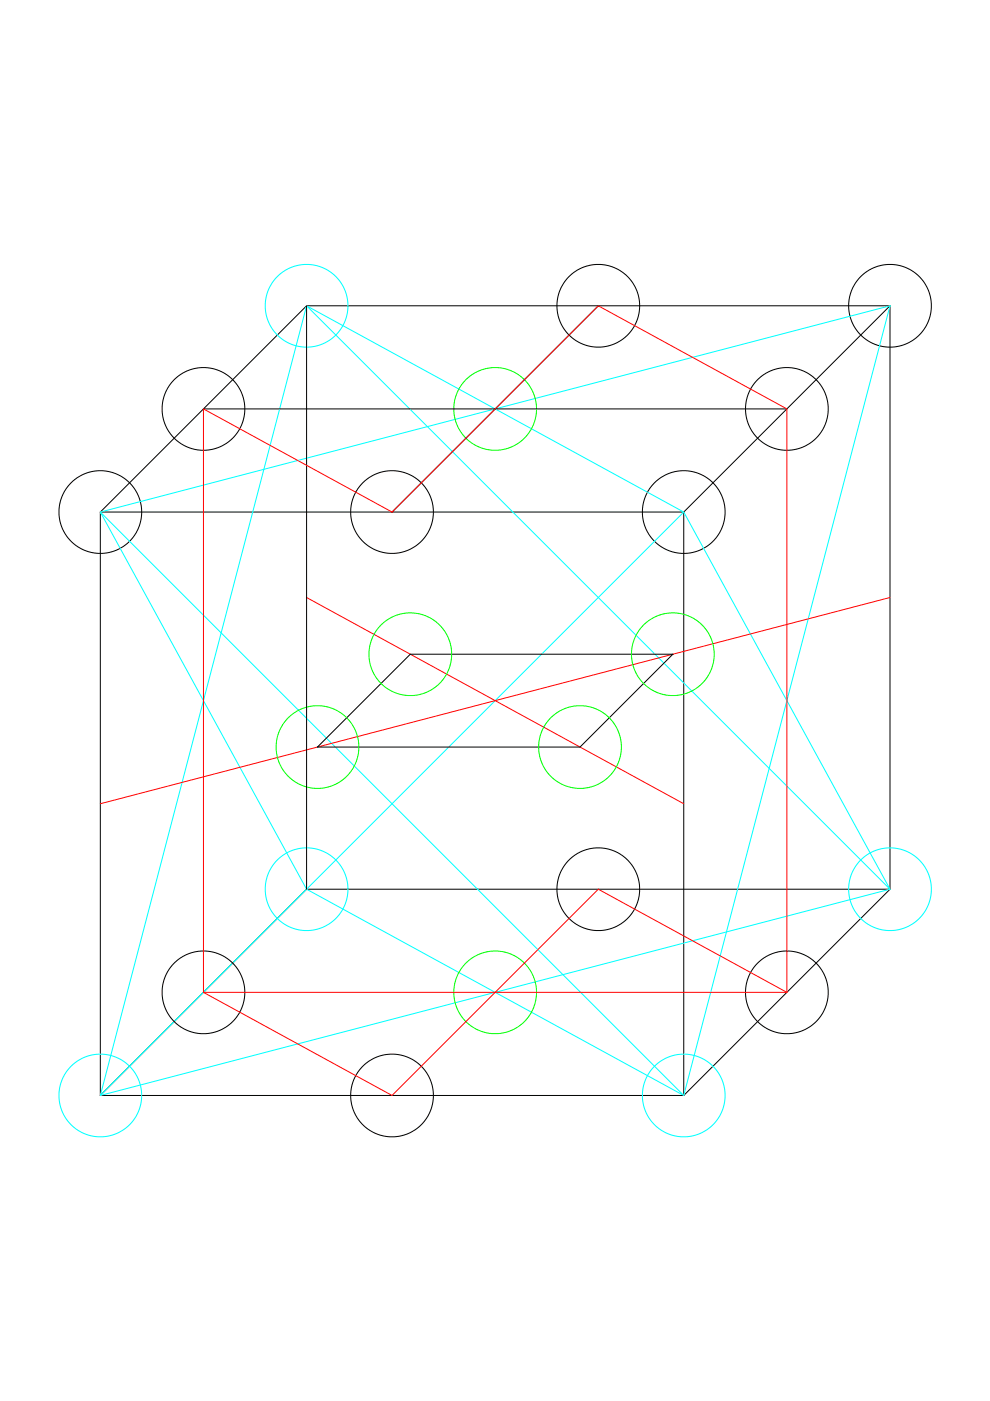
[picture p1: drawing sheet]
<svg xmlns="http://www.w3.org/2000/svg" width="210mm" height="297mm" viewBox="0 0 210 297" stroke-linecap="round" stroke-linejoin="round" font-family="sans-serif">
<g fill="none" stroke="#000" stroke-width=".21">
<path d="M65 64.8h123.7M65 64.8l-43.7 43.8M65 64.8v123.7M126.9 64.8l-43.8 43.8M188.7 64.8l-43.7 43.8M188.7 64.8v123.7M43.1 86.7h123.7M21.3 108.6h123.7M21.3 108.6v123.7M145 108.6v123.7M67.3 158.4l19.7-19.7h55.7l-19.7 19.7zM65 188.5l-43.7 43.8"/>
<path d="M65 188.5h123.7M188.7 188.5l-43.7 43.8M21.3 232.3h123.7"/>
<circle cx="126.8" cy="64.8" r="8.8"/>
<circle cx="188.7" cy="64.8" r="8.8"/>
<circle cx="43.1" cy="86.7" r="8.8"/>
<circle cx="166.8" cy="86.7" r="8.8"/>
<circle cx="21.3" cy="108.6" r="8.8"/>
<circle cx="83.1" cy="108.6" r="8.8"/>
<circle cx="145" cy="108.6" r="8.8"/>
<circle cx="126.8" cy="188.5" r="8.8"/>
<circle cx="43.1" cy="210.4" r="8.8"/>
<circle cx="166.8" cy="210.4" r="8.8"/>
<circle cx="83.1" cy="232.3" r="8.8"/>
</g>
<g fill="none" stroke="#0ff" stroke-width=".21">
<path d="M65 64.8l80 43.8M65 64.8l123.7 123.7M65 64.8l-43.7 167.5M21.3 108.6l167.4-43.8-43.7 167.5M21.3 108.6l123.7 123.7M21.3 108.6l43.7 79.9 80 43.8M145 108.6l43.7 79.9M145 108.6l-123.7 123.7M188.7 188.5l-167.4 43.8"/>
<circle cx="65" cy="64.8" r="8.8"/>
<circle cx="65" cy="188.5" r="8.8"/>
<circle cx="188.7" cy="188.5" r="8.8"/>
<circle cx="21.3" cy="232.3" r="8.8"/>
<circle cx="145" cy="232.3" r="8.8"/>
</g>
<g fill="none" stroke="#0f0" stroke-width=".21">
<circle cx="105" cy="86.7" r="8.8"/>
<circle cx="87" cy="138.7" r="8.8"/>
<circle cx="142.7" cy="138.7" r="8.8"/>
<circle cx="67.3" cy="158.4" r="8.8"/>
<circle cx="123" cy="158.4" r="8.8"/>
<circle cx="105" cy="210.4" r="8.8"/>
</g>
<path d="M65 126.7l80 43.7M188.7 126.7l-167.4 43.7M43.1 210.4v-123.7l40 21.9 43.8-43.8 39.9 21.9v123.7M43.1 210.4l40 21.9 43.8-43.8 39.9 21.9M43.1 210.4h123.7" fill="none" stroke="#f00" stroke-width=".21"/>
</svg>
